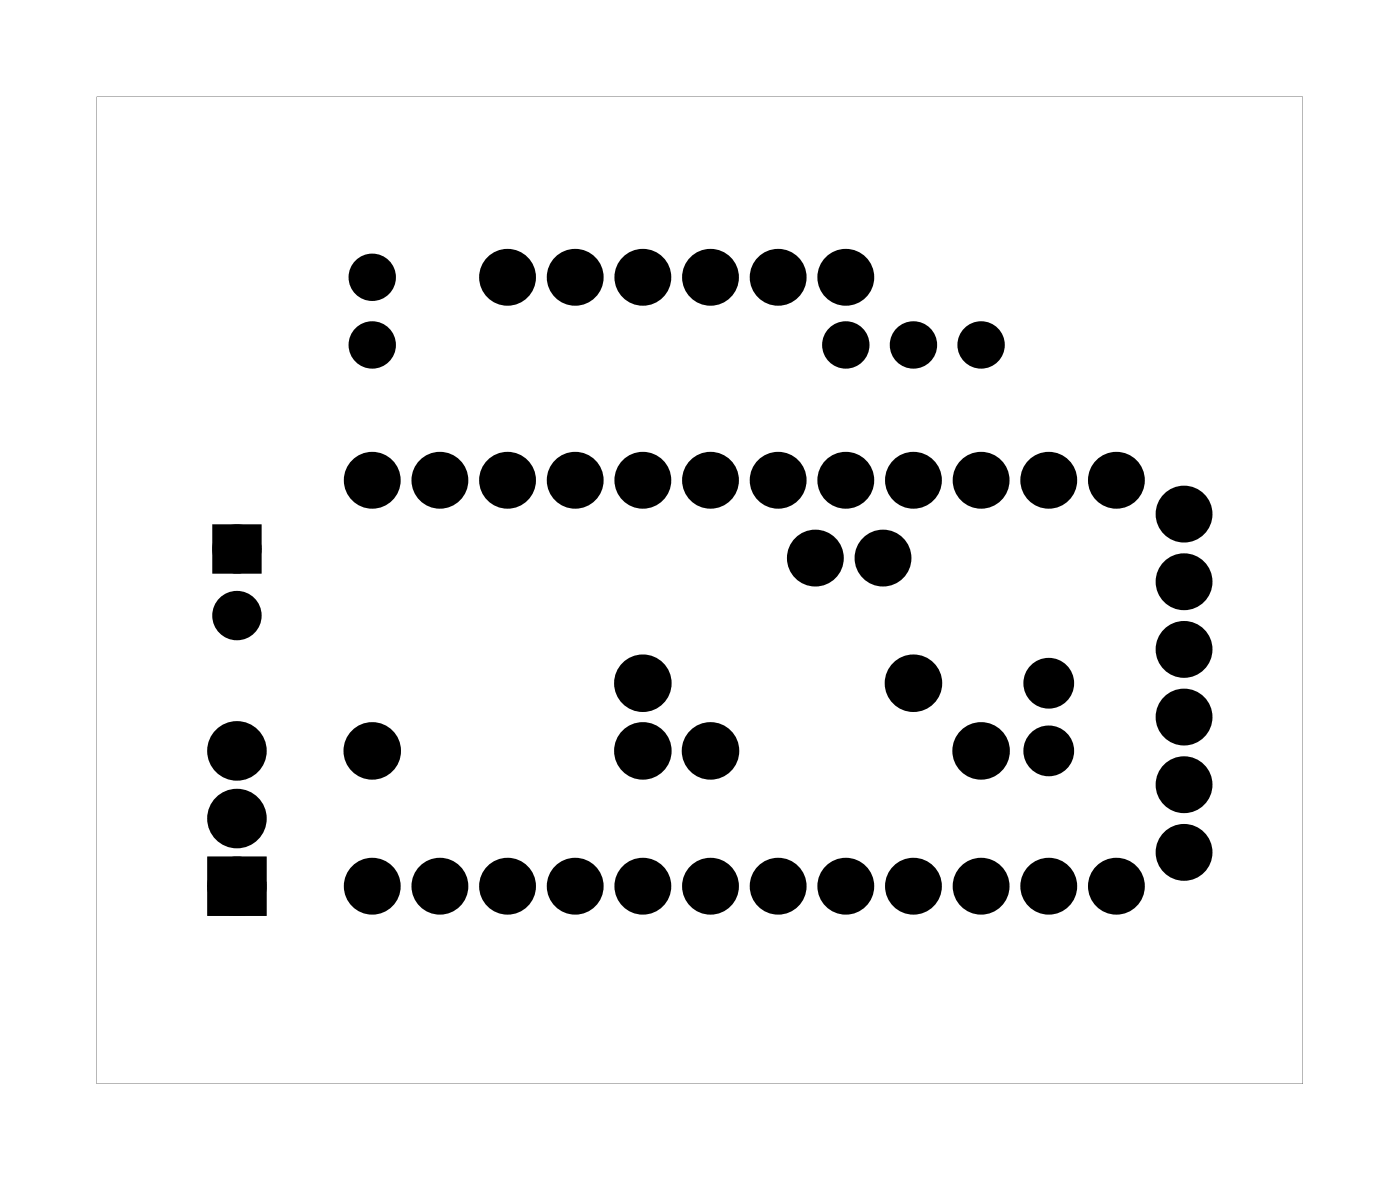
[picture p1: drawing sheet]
<svg xmlns="http://www.w3.org/2000/svg" width="53mm" height="44mm" viewBox="0 0 53 44" stroke-linecap="round" stroke-linejoin="round" font-family="sans-serif">
<g fill="#000">
<path d="M8.2 32.5h1.4v1.5h-1.4zM8.3 20h1.2v1.2h-1.2z"/>
<path d="M3.6 3.6v37.1h45.3v-37.1zM3.6 3.6h45.3v37.1h-45.3z"/>
</g>
<g fill="#000">
<circle cx="14" cy="18" r=".72"/>
<circle cx="14" cy="10.4" r=".56"/>
<circle cx="14" cy="13" r=".56"/>
<circle cx="16.5" cy="18" r=".72"/>
<circle cx="19.1" cy="18" r=".72"/>
<circle cx="19.1" cy="10.4" r=".72"/>
<circle cx="21.6" cy="18" r=".72"/>
<circle cx="21.6" cy="10.4" r=".72"/>
<circle cx="24.1" cy="18" r=".72"/>
<circle cx="24.1" cy="10.4" r=".72"/>
<circle cx="26.7" cy="18" r=".72"/>
<circle cx="26.7" cy="10.4" r=".72"/>
<circle cx="29.2" cy="18" r=".72"/>
<circle cx="29.2" cy="10.4" r=".72"/>
<circle cx="31.8" cy="18" r=".72"/>
<circle cx="31.8" cy="13" r=".56"/>
<circle cx="31.8" cy="10.4" r=".72"/>
<circle cx="34.3" cy="18" r=".72"/>
<circle cx="34.3" cy="13" r=".56"/>
<circle cx="36.8" cy="18" r=".72"/>
<circle cx="36.8" cy="13" r=".56"/>
<circle cx="39.4" cy="18" r=".72"/>
<circle cx="41.9" cy="18" r=".72"/>
<circle cx="44.5" cy="19.3" r=".72"/>
<circle cx="8.9" cy="30.7" r=".74"/>
<circle cx="8.9" cy="33.3" r=".74"/>
<circle cx="8.9" cy="28.2" r=".74"/>
<circle cx="8.9" cy="20.6" r=".6"/>
<circle cx="8.9" cy="23.1" r=".6"/>
<circle cx="14" cy="33.3" r=".72"/>
<circle cx="14" cy="28.2" r=".7"/>
<circle cx="16.5" cy="33.3" r=".72"/>
<circle cx="19.1" cy="33.3" r=".72"/>
<circle cx="21.6" cy="33.3" r=".72"/>
<circle cx="24.1" cy="33.3" r=".72"/>
<circle cx="24.1" cy="28.2" r=".7"/>
<circle cx="24.1" cy="25.7" r=".7"/>
<circle cx="26.7" cy="33.3" r=".72"/>
<circle cx="26.7" cy="28.2" r=".7"/>
<circle cx="29.2" cy="33.3" r=".72"/>
<circle cx="30.6" cy="21" r=".72"/>
<circle cx="31.8" cy="33.3" r=".72"/>
<circle cx="33.2" cy="21" r=".72"/>
<circle cx="34.3" cy="33.3" r=".72"/>
<circle cx="34.3" cy="25.7" r=".7"/>
<circle cx="36.8" cy="33.3" r=".72"/>
<circle cx="36.8" cy="28.2" r=".7"/>
<circle cx="39.4" cy="33.3" r=".72"/>
<circle cx="39.4" cy="25.7" r=".59"/>
<circle cx="39.4" cy="28.2" r=".59"/>
<circle cx="41.9" cy="33.3" r=".72"/>
<circle cx="44.5" cy="29.5" r=".72"/>
<circle cx="44.5" cy="21.8" r=".72"/>
<circle cx="44.5" cy="24.4" r=".72"/>
<circle cx="44.5" cy="26.9" r=".72"/>
<circle cx="44.5" cy="32" r=".72"/>
</g>
<g fill="none" stroke="#000" stroke-width=".73" stroke-linecap="butt">
<circle cx="39.4" cy="25.7" r=".59"/>
<circle cx="39.4" cy="28.2" r=".59"/>
</g>
<g fill="none" stroke="#000" stroke-width=".69" stroke-linecap="butt">
<circle cx="14" cy="18" r=".72"/>
<circle cx="16.5" cy="18" r=".72"/>
<circle cx="19.1" cy="18" r=".72"/>
<circle cx="19.1" cy="10.4" r=".72"/>
<circle cx="21.6" cy="18" r=".72"/>
<circle cx="21.6" cy="10.4" r=".72"/>
<circle cx="24.1" cy="18" r=".72"/>
<circle cx="24.1" cy="10.4" r=".72"/>
<circle cx="26.7" cy="18" r=".72"/>
<circle cx="26.7" cy="10.4" r=".72"/>
<circle cx="29.2" cy="18" r=".72"/>
<circle cx="29.2" cy="10.4" r=".72"/>
<circle cx="31.8" cy="18" r=".72"/>
<circle cx="31.8" cy="10.4" r=".72"/>
<circle cx="34.3" cy="18" r=".72"/>
<circle cx="36.8" cy="18" r=".72"/>
<circle cx="39.4" cy="18" r=".72"/>
<circle cx="41.9" cy="18" r=".72"/>
<circle cx="44.5" cy="19.3" r=".72"/>
<circle cx="14" cy="33.3" r=".72"/>
<circle cx="16.5" cy="33.3" r=".72"/>
<circle cx="19.1" cy="33.3" r=".72"/>
<circle cx="21.6" cy="33.3" r=".72"/>
<circle cx="24.1" cy="33.3" r=".72"/>
<circle cx="26.7" cy="33.3" r=".72"/>
<circle cx="29.2" cy="33.3" r=".72"/>
<circle cx="30.6" cy="21" r=".72"/>
<circle cx="31.8" cy="33.3" r=".72"/>
<circle cx="33.2" cy="21" r=".72"/>
<circle cx="34.3" cy="33.3" r=".72"/>
<circle cx="36.8" cy="33.3" r=".72"/>
<circle cx="39.4" cy="33.3" r=".72"/>
<circle cx="41.9" cy="33.3" r=".72"/>
<circle cx="44.5" cy="32" r=".72"/>
<circle cx="44.5" cy="29.5" r=".72"/>
<circle cx="44.5" cy="21.8" r=".72"/>
<circle cx="44.5" cy="24.4" r=".72"/>
<circle cx="44.5" cy="26.9" r=".72"/>
</g>
<g fill="none" stroke="#000" stroke-width=".76" stroke-linecap="butt">
<path d="M8.2 32.5h1.4v1.5h-1.4z"/>
<circle cx="8.9" cy="30.7" r=".74"/>
<circle cx="8.9" cy="33.3" r=".74"/>
<circle cx="8.9" cy="28.2" r=".74"/>
<circle cx="14" cy="28.2" r=".7"/>
<circle cx="24.1" cy="25.7" r=".7"/>
<circle cx="24.1" cy="28.2" r=".7"/>
<circle cx="26.7" cy="28.2" r=".7"/>
<circle cx="34.3" cy="25.7" r=".7"/>
<circle cx="36.8" cy="28.2" r=".7"/>
</g>
<g fill="none" stroke="#000" stroke-width=".66" stroke-linecap="butt">
<circle cx="14" cy="13" r=".56"/>
<circle cx="14" cy="10.4" r=".56"/>
<circle cx="31.8" cy="13" r=".56"/>
<circle cx="34.3" cy="13" r=".56"/>
<circle cx="36.8" cy="13" r=".56"/>
</g>
<g fill="none" stroke="#000" stroke-width=".65" stroke-linecap="butt">
<path d="M8.3 20h1.2v1.2h-1.2z"/>
<circle cx="8.9" cy="20.6" r=".6"/>
<circle cx="8.9" cy="23.1" r=".6"/>
</g>
</svg>
